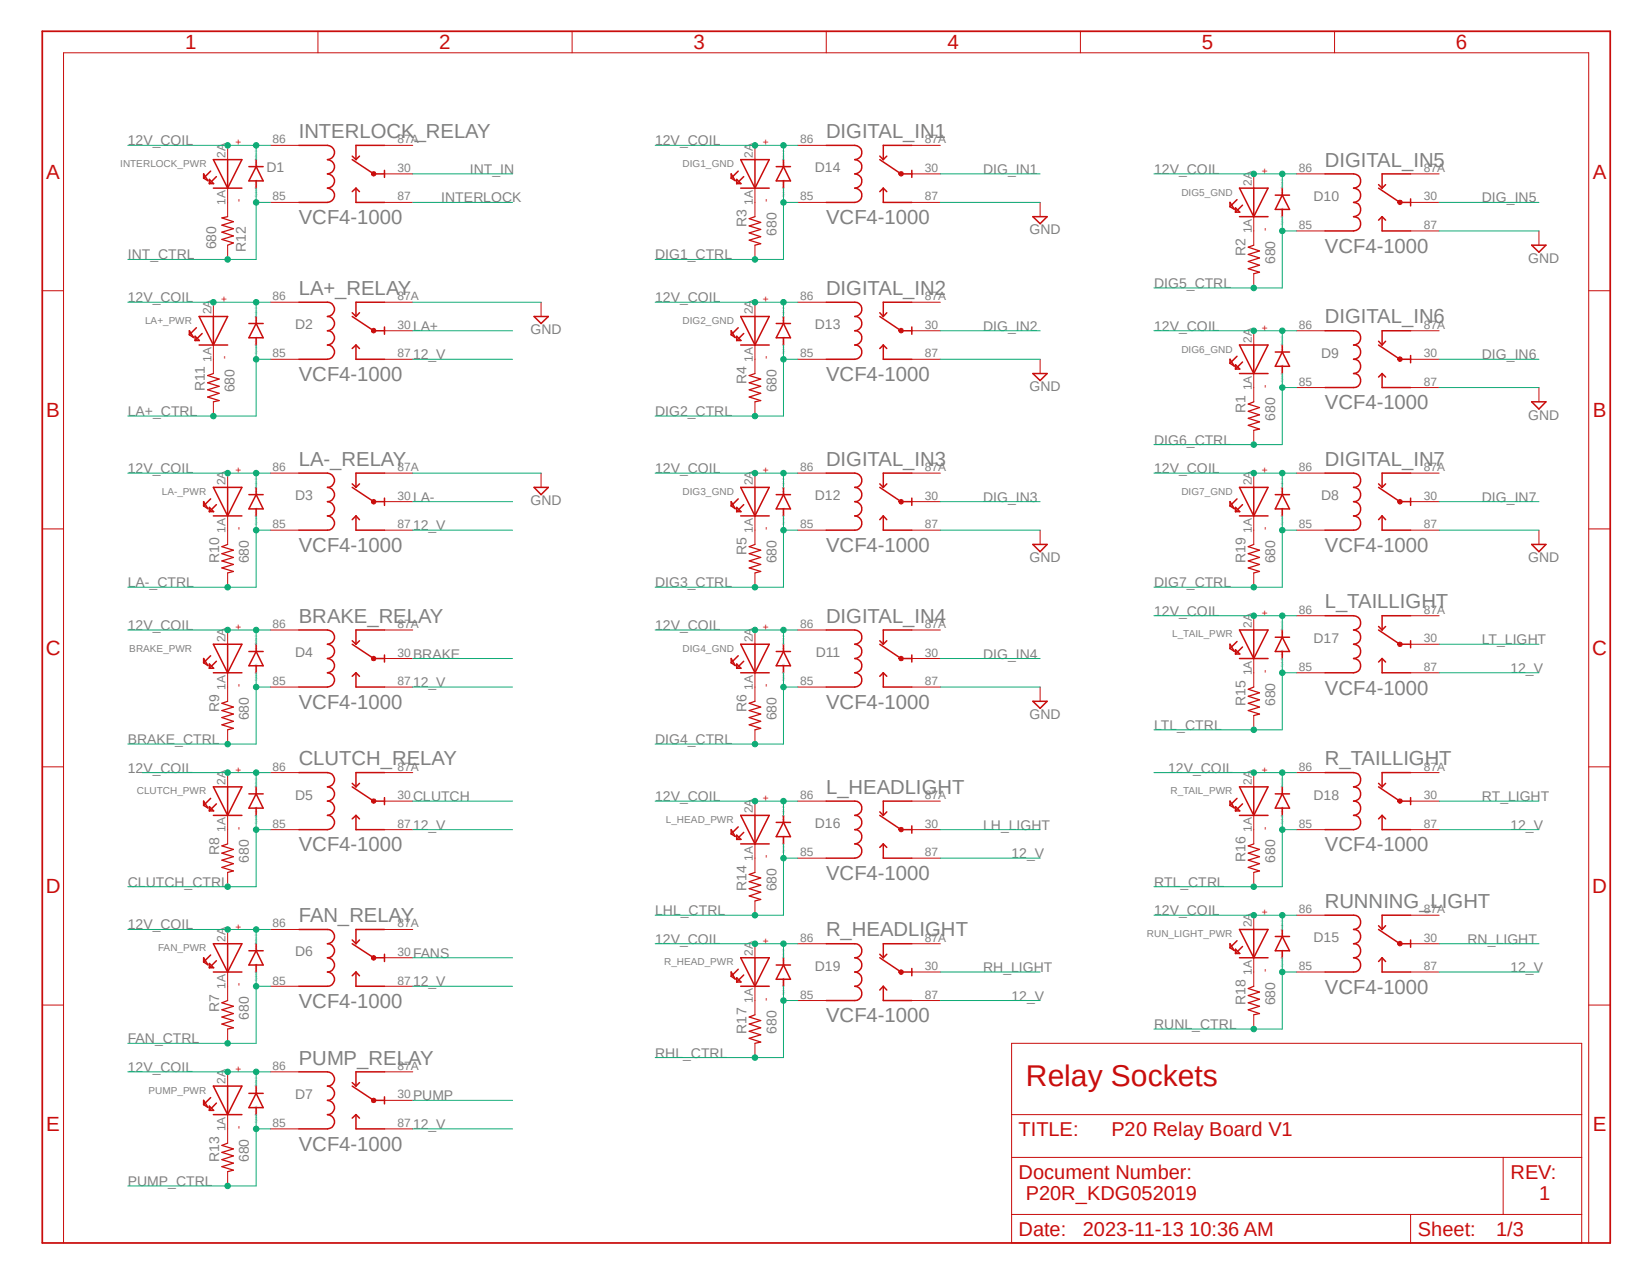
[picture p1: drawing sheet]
<svg xmlns="http://www.w3.org/2000/svg" width="279mm" height="216mm" viewBox="0 0 279 216" stroke-linecap="round" stroke-linejoin="round" font-family="sans-serif">
<defs><g id="words">
<text font-size="5.1" fill="#c90d0c" x="173.6" y="183.8">Relay Sockets</text>
<g font-size="3.5" fill="#c90d0c">
<text x="31.3" y="8.3">1</text>
<text x="74.3" y="8.3">2</text>
<text x="117.3" y="8.3">3</text>
<text x="160.4" y="8.3">4</text>
<text x="203.4" y="8.3">5</text>
<text x="246.4" y="8.3">6</text>
<text x="7.8" y="30.3">A</text>
<text x="269.5" y="30.3">A</text>
<text x="7.8" y="70.6">B</text>
<text x="269.5" y="70.6">B</text>
<text x="7.7" y="110.8">C</text>
<text x="269.5" y="110.8">C</text>
<text x="7.7" y="151.1">D</text>
<text x="269.5" y="151.1">D</text>
<text x="7.8" y="191.4">E</text>
<text x="269.5" y="191.4">E</text>
</g>
<g font-size="3.4" fill="#808080">
<text x="50.5" y="23.4">INTERLOCK_RELAY</text>
<text x="139.8" y="23.4">DIGITAL_IN1</text>
<text x="224.2" y="28.2">DIGITAL_IN5</text>
<text x="50.5" y="37.9">VCF4-1000</text>
<text x="139.8" y="37.9">VCF4-1000</text>
<text x="224.2" y="42.8">VCF4-1000</text>
<text x="50.5" y="49.9">LA+_RELAY</text>
<text x="139.8" y="49.9">DIGITAL_IN2</text>
<text x="224.2" y="54.7">DIGITAL_IN6</text>
<text x="50.5" y="64.4">VCF4-1000</text>
<text x="139.8" y="64.4">VCF4-1000</text>
<text x="224.2" y="69.3">VCF4-1000</text>
<text x="50.5" y="78.8">LA-_RELAY</text>
<text x="139.8" y="78.8">DIGITAL_IN3</text>
<text x="224.2" y="78.8">DIGITAL_IN7</text>
<text x="50.5" y="93.4">VCF4-1000</text>
<text x="139.8" y="93.4">VCF4-1000</text>
<text x="224.2" y="93.4">VCF4-1000</text>
<text x="50.5" y="105.4">BRAKE_RELAY</text>
<text x="139.8" y="105.4">DIGITAL_IN4</text>
<text x="224.2" y="103">L_TAILLIGHT</text>
<text x="50.5" y="119.9">VCF4-1000</text>
<text x="139.8" y="119.9">VCF4-1000</text>
<text x="224.2" y="117.5">VCF4-1000</text>
<text x="50.5" y="129.5">CLUTCH_RELAY</text>
<text x="224.2" y="129.5">R_TAILLIGHT</text>
<text x="139.8" y="134.3">L_HEADLIGHT</text>
<text x="50.5" y="144">VCF4-1000</text>
<text x="139.8" y="148.8">VCF4-1000</text>
<text x="224.2" y="144">VCF4-1000</text>
<text x="50.5" y="156">FAN_RELAY</text>
<text x="224.2" y="153.6">RUNNING_LIGHT</text>
<text x="139.8" y="158.4">R_HEADLIGHT</text>
<text x="50.5" y="170.6">VCF4-1000</text>
<text x="139.8" y="173">VCF4-1000</text>
<text x="224.2" y="168.1">VCF4-1000</text>
<text x="50.5" y="180.1">PUMP_RELAY</text>
<text x="50.5" y="194.7">VCF4-1000</text>
</g>
<g font-size="3.4" fill="#c90d0c">
<text x="172.4" y="192.2">TITLE:</text>
<text x="188.1" y="192.2">P20 Relay Board V1</text>
<text x="172.4" y="199.5">Document Number:</text>
<text x="173.6" y="203.1">P20R_KDG052019</text>
<text x="255.6" y="199.5">REV:</text>
<text x="260.4" y="203.1">1</text>
<text x="172.4" y="209.1">Date:</text>
<text x="183.3" y="209.1">2023-11-13 10:36 AM</text>
<text x="239.9" y="209.1">Sheet:</text>
<text x="253.2" y="209.1">1/3</text>
</g>
<g font-size="2.4" fill="#808080">
<text x="21.6" y="24.6">12V_COIL</text>
<text x="45.1" y="29.2">D1</text>
<text x="79.5" y="29.4">INT_IN</text>
<text x="110.9" y="24.6">12V_COIL</text>
<text x="137.9" y="29.2">D14</text>
<text x="166.4" y="29.4">DIG_IN1</text>
<text x="195.3" y="29.4">12V_COIL</text>
<text x="74.7" y="34.2">INTERLOCK</text>
<text x="222.3" y="34">D10</text>
<text x="250.8" y="34.2">DIG_IN5</text>
<text x="126.3" y="38.5" transform="rotate(-90 126.3 38.5)">R3</text>
<text x="131.4" y="39.9" transform="rotate(-90 131.4 39.9)">680</text>
<text x="174.2" y="39.7">GND</text>
<text x="21.6" y="43.9">INT_CTRL</text>
<text x="36.6" y="42.2" transform="rotate(-90 36.6 42.2)">680</text>
<text x="41.6" y="42.7" transform="rotate(-90 41.6 42.7)">R12</text>
<text x="110.9" y="43.9">DIG1_CTRL</text>
<text x="210.8" y="43.3" transform="rotate(-90 210.8 43.3)">R2</text>
<text x="215.8" y="44.7" transform="rotate(-90 215.8 44.7)">680</text>
<text x="258.6" y="44.5">GND</text>
<text x="21.6" y="51.1">12V_COIL</text>
<text x="110.9" y="51.1">12V_COIL</text>
<text x="195.3" y="48.7">DIG5_CTRL</text>
<text x="50" y="55.7">D2</text>
<text x="69.9" y="56">LA+</text>
<text x="89.8" y="56.6">GND</text>
<text x="137.9" y="55.7">D13</text>
<text x="166.4" y="56">DIG_IN2</text>
<text x="195.3" y="56">12V_COIL</text>
<text x="69.9" y="60.8">12_V</text>
<text x="126.3" y="65" transform="rotate(-90 126.3 65)">R4</text>
<text x="223.6" y="60.5">D9</text>
<text x="250.8" y="60.8">DIG_IN6</text>
<text x="21.6" y="70.4">LA+_CTRL</text>
<text x="34.7" y="66.2" transform="rotate(-90 34.7 66.2)">R11</text>
<text x="39.7" y="66.4" transform="rotate(-90 39.7 66.4)">680</text>
<text x="110.9" y="70.4">DIG2_CTRL</text>
<text x="131.4" y="66.4" transform="rotate(-90 131.4 66.4)">680</text>
<text x="174.2" y="66.2">GND</text>
<text x="210.8" y="69.9" transform="rotate(-90 210.8 69.9)">R1</text>
<text x="215.8" y="71.2" transform="rotate(-90 215.8 71.2)">680</text>
<text x="258.6" y="71">GND</text>
<text x="195.3" y="75.2">DIG6_CTRL</text>
<text x="21.6" y="80.1">12V_COIL</text>
<text x="110.9" y="80.1">12V_COIL</text>
<text x="195.3" y="80.1">12V_COIL</text>
<text x="50" y="84.6">D3</text>
<text x="69.9" y="89.7">12_V</text>
<text x="69.9" y="84.9">LA-</text>
<text x="89.8" y="85.5">GND</text>
<text x="137.9" y="84.6">D12</text>
<text x="166.4" y="84.9">DIG_IN3</text>
<text x="223.6" y="84.6">D8</text>
<text x="250.8" y="84.9">DIG_IN7</text>
<text x="37.1" y="95.3" transform="rotate(-90 37.1 95.3)">R10</text>
<text x="42.1" y="95.3" transform="rotate(-90 42.1 95.3)">680</text>
<text x="126.3" y="94" transform="rotate(-90 126.3 94)">R5</text>
<text x="131.4" y="95.3" transform="rotate(-90 131.4 95.3)">680</text>
<text x="174.2" y="95.1">GND</text>
<text x="210.8" y="95.3" transform="rotate(-90 210.8 95.3)">R19</text>
<text x="215.8" y="95.3" transform="rotate(-90 215.8 95.3)">680</text>
<text x="258.6" y="95.1">GND</text>
<text x="21.6" y="99.4">LA-_CTRL</text>
<text x="110.9" y="99.4">DIG3_CTRL</text>
<text x="195.3" y="99.4">DIG7_CTRL</text>
<text x="21.6" y="106.6">12V_COIL</text>
<text x="110.9" y="106.6">12V_COIL</text>
<text x="195.3" y="104.2">12V_COIL</text>
<text x="50" y="111.2">D4</text>
<text x="69.9" y="111.4">BRAKE</text>
<text x="138" y="111.2">D11</text>
<text x="166.4" y="111.4">DIG_IN4</text>
<text x="222.3" y="108.8">D17</text>
<text x="250.8" y="109">LT_LIGHT</text>
<text x="255.6" y="113.8">12_V</text>
<text x="69.9" y="116.2">12_V</text>
<text x="210.8" y="119.4" transform="rotate(-90 210.8 119.4)">R15</text>
<text x="215.8" y="119.5" transform="rotate(-90 215.8 119.5)">680</text>
<text x="21.6" y="125.9">BRAKE_CTRL</text>
<text x="37.1" y="120.5" transform="rotate(-90 37.1 120.5)">R9</text>
<text x="42.1" y="121.9" transform="rotate(-90 42.1 121.9)">680</text>
<text x="110.9" y="125.9">DIG4_CTRL</text>
<text x="126.3" y="120.5" transform="rotate(-90 126.3 120.5)">R6</text>
<text x="131.4" y="121.9" transform="rotate(-90 131.4 121.9)">680</text>
<text x="174.2" y="121.7">GND</text>
<text x="195.3" y="123.5">LTL_CTRL</text>
<text x="21.6" y="130.7">12V_COIL</text>
<text x="197.7" y="130.7">12V_COIL</text>
<text x="50" y="135.3">D5</text>
<text x="69.9" y="135.6">CLUTCH</text>
<text x="110.9" y="135.6">12V_COIL</text>
<text x="222.3" y="135.3">D18</text>
<text x="250.8" y="135.6">RT_LIGHT</text>
<text x="69.9" y="140.4">12_V</text>
<text x="137.9" y="140.1">D16</text>
<text x="166.4" y="140.4">LH_LIGHT</text>
<text x="255.6" y="140.4">12_V</text>
<text x="37.1" y="144.6" transform="rotate(-90 37.1 144.6)">R8</text>
<text x="42.1" y="146" transform="rotate(-90 42.1 146)">680</text>
<text x="171.2" y="145.2">12_V</text>
<text x="210.8" y="145.9" transform="rotate(-90 210.8 145.9)">R16</text>
<text x="215.8" y="146" transform="rotate(-90 215.8 146)">680</text>
<text x="21.6" y="150">CLUTCH_CTRL</text>
<text x="110.9" y="154.9">LHL_CTRL</text>
<text x="126.3" y="150.8" transform="rotate(-90 126.3 150.8)">R14</text>
<text x="131.4" y="150.8" transform="rotate(-90 131.4 150.8)">680</text>
<text x="195.3" y="154.9">12V_COIL</text>
<text x="195.3" y="150">RTL_CTRL</text>
<text x="21.6" y="157.3">12V_COIL</text>
<text x="50" y="161.8">D6</text>
<text x="110.9" y="159.7">12V_COIL</text>
<text x="222.3" y="159.4">D15</text>
<text x="248.4" y="159.7">RN_LIGHT</text>
<text x="69.9" y="166.9">12_V</text>
<text x="69.9" y="162.1">FANS</text>
<text x="137.9" y="164.2">D19</text>
<text x="166.4" y="164.5">RH_LIGHT</text>
<text x="255.6" y="164.5">12_V</text>
<text x="37.1" y="171.2" transform="rotate(-90 37.1 171.2)">R7</text>
<text x="42.1" y="172.5" transform="rotate(-90 42.1 172.5)">680</text>
<text x="171.2" y="169.3">12_V</text>
<text x="210.8" y="170.1" transform="rotate(-90 210.8 170.1)">R18</text>
<text x="215.8" y="170.1" transform="rotate(-90 215.8 170.1)">680</text>
<text x="21.6" y="176.5">FAN_CTRL</text>
<text x="110.9" y="178.9">RHL_CTRL</text>
<text x="126.3" y="174.9" transform="rotate(-90 126.3 174.9)">R17</text>
<text x="131.4" y="174.9" transform="rotate(-90 131.4 174.9)">680</text>
<text x="195.3" y="174.1">RUNL_CTRL</text>
<text x="21.6" y="181.4">12V_COIL</text>
<text x="50" y="185.9">D7</text>
<text x="69.9" y="191">12_V</text>
<text x="69.9" y="186.2">PUMP</text>
<text x="37.1" y="196.6" transform="rotate(-90 37.1 196.6)">R13</text>
<text x="42.1" y="196.6" transform="rotate(-90 42.1 196.6)">680</text>
<text x="21.6" y="200.7">PUMP_CTRL</text>
</g>
<g font-size="2" fill="#808080">
<text x="38.2" y="26.7" transform="rotate(-90 38.2 26.7)">2A</text>
<text x="46.1" y="24.3">86</text>
<text x="67.3" y="24.3">87A</text>
<text x="67.3" y="29.1">30</text>
<text x="127.4" y="26.7" transform="rotate(-90 127.4 26.7)">2A</text>
<text x="135.4" y="24.3">86</text>
<text x="156.5" y="24.3">87A</text>
<text x="156.5" y="29.1">30</text>
<text x="219.8" y="29.1">86</text>
<text x="241" y="29.1">87A</text>
<text x="38.2" y="34.7" transform="rotate(-90 38.2 34.7)">1A</text>
<text x="46.1" y="33.9">85</text>
<text x="67.3" y="33.9">87</text>
<text x="127.4" y="34.7" transform="rotate(-90 127.4 34.7)">1A</text>
<text x="135.4" y="33.9">85</text>
<text x="156.5" y="33.9">87</text>
<text x="211.8" y="31.5" transform="rotate(-90 211.8 31.5)">2A</text>
<text x="241" y="33.9">30</text>
<text x="211.8" y="39.5" transform="rotate(-90 211.8 39.5)">1A</text>
<text x="219.8" y="38.7">85</text>
<text x="241" y="38.7">87</text>
<text x="35.8" y="53.2" transform="rotate(-90 35.8 53.2)">2A</text>
<text x="46.1" y="50.8">86</text>
<text x="67.3" y="50.8">87A</text>
<text x="127.4" y="53.2" transform="rotate(-90 127.4 53.2)">2A</text>
<text x="135.4" y="50.8">86</text>
<text x="156.5" y="50.8">87A</text>
<text x="67.3" y="55.6">30</text>
<text x="156.5" y="55.6">30</text>
<text x="211.8" y="58" transform="rotate(-90 211.8 58)">2A</text>
<text x="219.8" y="55.6">86</text>
<text x="241" y="55.6">87A</text>
<text x="35.8" y="61.2" transform="rotate(-90 35.8 61.2)">1A</text>
<text x="46.1" y="60.5">85</text>
<text x="67.3" y="60.5">87</text>
<text x="127.4" y="61.2" transform="rotate(-90 127.4 61.2)">1A</text>
<text x="135.4" y="60.5">85</text>
<text x="156.5" y="60.5">87</text>
<text x="219.8" y="65.3">85</text>
<text x="241" y="60.5">30</text>
<text x="241" y="65.3">87</text>
<text x="211.8" y="66" transform="rotate(-90 211.8 66)">1A</text>
<text x="38.2" y="82.1" transform="rotate(-90 38.2 82.1)">2A</text>
<text x="46.1" y="79.7">86</text>
<text x="67.3" y="79.7">87A</text>
<text x="127.4" y="82.1" transform="rotate(-90 127.4 82.1)">2A</text>
<text x="135.4" y="79.7">86</text>
<text x="156.5" y="79.7">87A</text>
<text x="211.8" y="82.1" transform="rotate(-90 211.8 82.1)">2A</text>
<text x="219.8" y="79.7">86</text>
<text x="241" y="79.7">87A</text>
<text x="46.1" y="89.4">85</text>
<text x="67.3" y="84.5">30</text>
<text x="67.3" y="89.4">87</text>
<text x="135.4" y="89.4">85</text>
<text x="156.5" y="84.5">30</text>
<text x="156.5" y="89.4">87</text>
<text x="219.8" y="89.4">85</text>
<text x="241" y="84.5">30</text>
<text x="241" y="89.4">87</text>
<text x="38.2" y="90.1" transform="rotate(-90 38.2 90.1)">1A</text>
<text x="127.4" y="90.1" transform="rotate(-90 127.4 90.1)">1A</text>
<text x="211.8" y="90.1" transform="rotate(-90 211.8 90.1)">1A</text>
<text x="46.1" y="106.3">86</text>
<text x="67.3" y="106.3">87A</text>
<text x="135.4" y="106.3">86</text>
<text x="156.5" y="106.3">87A</text>
<text x="211.8" y="106.3" transform="rotate(-90 211.8 106.3)">2A</text>
<text x="219.8" y="103.8">86</text>
<text x="241" y="103.8">87A</text>
<text x="38.2" y="108.7" transform="rotate(-90 38.2 108.7)">2A</text>
<text x="67.3" y="111.1">30</text>
<text x="127.4" y="108.7" transform="rotate(-90 127.4 108.7)">2A</text>
<text x="156.5" y="111.1">30</text>
<text x="219.8" y="113.5">85</text>
<text x="241" y="108.7">30</text>
<text x="241" y="113.5">87</text>
<text x="38.2" y="116.7" transform="rotate(-90 38.2 116.7)">1A</text>
<text x="46.1" y="115.9">85</text>
<text x="67.3" y="115.9">87</text>
<text x="127.4" y="116.7" transform="rotate(-90 127.4 116.7)">1A</text>
<text x="135.4" y="115.9">85</text>
<text x="156.5" y="115.9">87</text>
<text x="211.8" y="114.3" transform="rotate(-90 211.8 114.3)">1A</text>
<text x="46.1" y="130.4">86</text>
<text x="67.3" y="130.4">87A</text>
<text x="219.8" y="130.4">86</text>
<text x="241" y="130.4">87A</text>
<text x="38.2" y="132.8" transform="rotate(-90 38.2 132.8)">2A</text>
<text x="67.3" y="135.2">30</text>
<text x="127.4" y="137.6" transform="rotate(-90 127.4 137.6)">2A</text>
<text x="135.4" y="135.2">86</text>
<text x="156.5" y="135.2">87A</text>
<text x="211.8" y="132.8" transform="rotate(-90 211.8 132.8)">2A</text>
<text x="241" y="135.2">30</text>
<text x="38.2" y="140.8" transform="rotate(-90 38.2 140.8)">1A</text>
<text x="46.1" y="140">85</text>
<text x="67.3" y="140">87</text>
<text x="156.5" y="140">30</text>
<text x="211.8" y="140.8" transform="rotate(-90 211.8 140.8)">1A</text>
<text x="219.8" y="140">85</text>
<text x="241" y="140">87</text>
<text x="127.4" y="145.6" transform="rotate(-90 127.4 145.6)">1A</text>
<text x="135.4" y="144.9">85</text>
<text x="156.5" y="144.9">87</text>
<text x="219.8" y="154.5">86</text>
<text x="241" y="154.5">87A</text>
<text x="38.2" y="159.3" transform="rotate(-90 38.2 159.3)">2A</text>
<text x="46.1" y="156.9">86</text>
<text x="67.3" y="156.9">87A</text>
<text x="67.3" y="161.8">30</text>
<text x="127.4" y="161.8" transform="rotate(-90 127.4 161.8)">2A</text>
<text x="135.4" y="159.3">86</text>
<text x="156.5" y="159.3">87A</text>
<text x="211.8" y="156.9" transform="rotate(-90 211.8 156.9)">2A</text>
<text x="241" y="159.3">30</text>
<text x="38.2" y="167.3" transform="rotate(-90 38.2 167.3)">1A</text>
<text x="46.1" y="166.6">85</text>
<text x="67.3" y="166.6">87</text>
<text x="156.5" y="164.2">30</text>
<text x="211.8" y="164.9" transform="rotate(-90 211.8 164.9)">1A</text>
<text x="219.8" y="164.2">85</text>
<text x="241" y="164.2">87</text>
<text x="127.4" y="169.7" transform="rotate(-90 127.4 169.7)">1A</text>
<text x="135.4" y="169">85</text>
<text x="156.5" y="169">87</text>
<text x="38.2" y="183.4" transform="rotate(-90 38.2 183.4)">2A</text>
<text x="46.1" y="181">86</text>
<text x="67.3" y="181">87A</text>
<text x="67.3" y="185.8">30</text>
<text x="38.2" y="191.4" transform="rotate(-90 38.2 191.4)">1A</text>
<text x="46.1" y="190.7">85</text>
<text x="67.3" y="190.7">87</text>
</g>
<g font-size="1.7" fill="#808080">
<text x="20.4" y="28.3">INTERLOCK_PWR</text>
<text x="115.5" y="28.3">DIG1_GND</text>
<text x="199.9" y="33.1">DIG5_GND</text>
<text x="24.6" y="54.8">LA+_PWR</text>
<text x="115.5" y="54.8">DIG2_GND</text>
<text x="199.9" y="59.6">DIG6_GND</text>
<text x="27.4" y="83.7">LA-_PWR</text>
<text x="115.5" y="83.7">DIG3_GND</text>
<text x="199.9" y="83.7">DIG7_GND</text>
<text x="198.4" y="107.9">L_TAIL_PWR</text>
<text x="21.9" y="110.3">BRAKE_PWR</text>
<text x="115.5" y="110.3">DIG4_GND</text>
<text x="23.2" y="134.4">CLUTCH_PWR</text>
<text x="198.1" y="134.4">R_TAIL_PWR</text>
<text x="112.7" y="139.2">L_HEAD_PWR</text>
<text x="26.8" y="160.9">FAN_PWR</text>
<text x="194.1" y="158.5">RUN_LIGHT_PWR</text>
<text x="112.4" y="163.4">R_HEAD_PWR</text>
<text x="25.1" y="185">PUMP_PWR</text>
</g>
<g font-size="1.7" fill="#c90d0c">
<text x="40.9" y="24.6" transform="rotate(-90 40.9 24.6)">+</text>
<text x="130.2" y="24.6" transform="rotate(-90 130.2 24.6)">+</text>
<text x="214.6" y="29.4" transform="rotate(-90 214.6 29.4)">+</text>
<text x="40.9" y="34.2" transform="rotate(-90 40.9 34.2)">-</text>
<text x="130.2" y="34.2" transform="rotate(-90 130.2 34.2)">-</text>
<text x="214.6" y="39.1" transform="rotate(-90 214.6 39.1)">-</text>
<text x="38.5" y="51.1" transform="rotate(-90 38.5 51.1)">+</text>
<text x="130.2" y="51.1" transform="rotate(-90 130.2 51.1)">+</text>
<text x="214.6" y="56" transform="rotate(-90 214.6 56)">+</text>
<text x="38.5" y="60.8" transform="rotate(-90 38.5 60.8)">-</text>
<text x="130.2" y="60.8" transform="rotate(-90 130.2 60.8)">-</text>
<text x="214.6" y="65.6" transform="rotate(-90 214.6 65.6)">-</text>
<text x="40.9" y="80.1" transform="rotate(-90 40.9 80.1)">+</text>
<text x="130.2" y="80.1" transform="rotate(-90 130.2 80.1)">+</text>
<text x="214.6" y="80.1" transform="rotate(-90 214.6 80.1)">+</text>
<text x="40.9" y="89.7" transform="rotate(-90 40.9 89.7)">-</text>
<text x="130.2" y="89.7" transform="rotate(-90 130.2 89.7)">-</text>
<text x="214.6" y="89.7" transform="rotate(-90 214.6 89.7)">-</text>
<text x="40.9" y="106.6" transform="rotate(-90 40.9 106.6)">+</text>
<text x="130.2" y="106.6" transform="rotate(-90 130.2 106.6)">+</text>
<text x="214.6" y="104.2" transform="rotate(-90 214.6 104.2)">+</text>
<text x="214.6" y="113.8" transform="rotate(-90 214.6 113.8)">-</text>
<text x="40.9" y="116.2" transform="rotate(-90 40.9 116.2)">-</text>
<text x="130.2" y="116.2" transform="rotate(-90 130.2 116.2)">-</text>
<text x="40.9" y="130.7" transform="rotate(-90 40.9 130.7)">+</text>
<text x="214.6" y="130.7" transform="rotate(-90 214.6 130.7)">+</text>
<text x="130.2" y="135.5" transform="rotate(-90 130.2 135.5)">+</text>
<text x="40.9" y="140.4" transform="rotate(-90 40.9 140.4)">-</text>
<text x="214.6" y="140.4" transform="rotate(-90 214.6 140.4)">-</text>
<text x="130.2" y="145.2" transform="rotate(-90 130.2 145.2)">-</text>
<text x="214.6" y="154.9" transform="rotate(-90 214.6 154.9)">+</text>
<text x="40.9" y="157.3" transform="rotate(-90 40.9 157.3)">+</text>
<text x="130.2" y="159.7" transform="rotate(-90 130.2 159.7)">+</text>
<text x="40.9" y="166.9" transform="rotate(-90 40.9 166.9)">-</text>
<text x="214.6" y="164.5" transform="rotate(-90 214.6 164.5)">-</text>
<text x="130.2" y="169.3" transform="rotate(-90 130.2 169.3)">-</text>
<text x="40.9" y="181.4" transform="rotate(-90 40.9 181.4)">+</text>
<text x="40.9" y="191" transform="rotate(-90 40.9 191)">-</text>
</g>
<g font-size=".5" fill="#808080">
<text x="43.5" y="28.5" transform="rotate(-90 43.5 28.5)">SpiceOrder 2</text>
<text x="132.7" y="28.5" transform="rotate(-90 132.7 28.5)">SpiceOrder 2</text>
<text x="43.5" y="33.3" transform="rotate(-90 43.5 33.3)">SpiceOrder 1</text>
<text x="132.7" y="33.3" transform="rotate(-90 132.7 33.3)">SpiceOrder 1</text>
<text x="217.2" y="33.3" transform="rotate(-90 217.2 33.3)">SpiceOrder 2</text>
<text x="217.2" y="38.1" transform="rotate(-90 217.2 38.1)">SpiceOrder 1</text>
<text x="43.5" y="59.9" transform="rotate(-90 43.5 59.9)">SpiceOrder 1</text>
<text x="43.5" y="55" transform="rotate(-90 43.5 55)">SpiceOrder 2</text>
<text x="132.7" y="59.9" transform="rotate(-90 132.7 59.9)">SpiceOrder 1</text>
<text x="132.7" y="55" transform="rotate(-90 132.7 55)">SpiceOrder 2</text>
<text x="217.2" y="59.9" transform="rotate(-90 217.2 59.9)">SpiceOrder 2</text>
<text x="217.2" y="64.7" transform="rotate(-90 217.2 64.7)">SpiceOrder 1</text>
<text x="43.5" y="83.9" transform="rotate(-90 43.5 83.9)">SpiceOrder 2</text>
<text x="132.7" y="83.9" transform="rotate(-90 132.7 83.9)">SpiceOrder 2</text>
<text x="217.2" y="83.9" transform="rotate(-90 217.2 83.9)">SpiceOrder 2</text>
<text x="43.5" y="88.8" transform="rotate(-90 43.5 88.8)">SpiceOrder 1</text>
<text x="132.7" y="88.8" transform="rotate(-90 132.7 88.8)">SpiceOrder 1</text>
<text x="217.2" y="88.8" transform="rotate(-90 217.2 88.8)">SpiceOrder 1</text>
<text x="43.5" y="110.5" transform="rotate(-90 43.5 110.5)">SpiceOrder 2</text>
<text x="132.7" y="110.5" transform="rotate(-90 132.7 110.5)">SpiceOrder 2</text>
<text x="217.2" y="112.9" transform="rotate(-90 217.2 112.9)">SpiceOrder 1</text>
<text x="217.2" y="108.1" transform="rotate(-90 217.2 108.1)">SpiceOrder 2</text>
<text x="43.5" y="115.3" transform="rotate(-90 43.5 115.3)">SpiceOrder 1</text>
<text x="132.7" y="115.3" transform="rotate(-90 132.7 115.3)">SpiceOrder 1</text>
<text x="43.5" y="134.6" transform="rotate(-90 43.5 134.6)">SpiceOrder 2</text>
<text x="217.2" y="134.6" transform="rotate(-90 217.2 134.6)">SpiceOrder 2</text>
<text x="43.5" y="139.4" transform="rotate(-90 43.5 139.4)">SpiceOrder 1</text>
<text x="132.7" y="139.4" transform="rotate(-90 132.7 139.4)">SpiceOrder 2</text>
<text x="217.2" y="139.4" transform="rotate(-90 217.2 139.4)">SpiceOrder 1</text>
<text x="132.7" y="144.3" transform="rotate(-90 132.7 144.3)">SpiceOrder 1</text>
<text x="43.5" y="161.2" transform="rotate(-90 43.5 161.2)">SpiceOrder 2</text>
<text x="217.2" y="158.7" transform="rotate(-90 217.2 158.7)">SpiceOrder 2</text>
<text x="43.5" y="166" transform="rotate(-90 43.5 166)">SpiceOrder 1</text>
<text x="132.7" y="163.6" transform="rotate(-90 132.7 163.6)">SpiceOrder 2</text>
<text x="217.2" y="163.6" transform="rotate(-90 217.2 163.6)">SpiceOrder 1</text>
<text x="132.7" y="168.3" transform="rotate(-90 132.7 168.3)">SpiceOrder 1</text>
<text x="43.5" y="185.2" transform="rotate(-90 43.5 185.2)">SpiceOrder 2</text>
<text x="43.5" y="190.1" transform="rotate(-90 43.5 190.1)">SpiceOrder 1</text>
</g>
</g></defs>
<path d="M6.6 5l266.2 205.9M272.8 5l-266.2 205.9" fill="none" stroke="#fff" stroke-width=".17"/>
<path d="M7.2 5.3h265.3v205h-265.3z" fill="none" stroke="#c90d0c" stroke-width=".3"/>
<g fill="none" stroke="#c90d0c" stroke-width=".17">
<path d="M53.8 5.3v3.6M96.8 5.3v3.6M139.8 5.3v3.6M182.8 5.3v3.6M225.8 5.3v3.6M7.2 49.2h3.6M268.9 49.2h3.6M7.2 89.5h3.6M268.9 89.5h3.6M7.2 129.8h3.6M268.9 129.8h3.6M7.2 170.1h3.6"/>
<path d="M171.2 176.5h96.5v33.8h-96.5zM268.9 170.1h3.6M171.2 195.8h96.5M171.2 188.6h96.5M254.4 195.8v9.7M10.8 210.3v-201.4h258.1v201.4M171.2 205.5h96.5M238.7 205.5v4.8"/>
</g>
<path d="M55.4 24.6a1.21 1.21 0 0 1 1.2 1.2 1.21 1.21 0 0 1-1.2 1.2 1.21 1.21 0 0 1 1.2 1.2 1.21 1.21 0 0 1-1.2 1.2 1.21 1.21 0 0 1 1.2 1.2 1.21 1.21 0 0 1-1.2 1.2 1.21 1.21 0 0 1 1.2 1.2 1.21 1.21 0 0 1-1.2 1.2M59.6 26.4l.6 .6M60.2 31.8v2.4h4.9M60.2 31.8l-.6 .6M60.2 31.8l.6 .6M60.8 26.4l-.6 .6M63.2 29.4h1.9M65.1 24.6h-4.9v2.4M65.1 28.8v1.2" fill="none" stroke="#c90d0c" stroke-width=".25"/>
<path d="M62.9 29.1l.3-.1 .3 .1 .1 .3-.1 .3-.3 .1-.3-.1v-.3h.2l.1-.1 .2 .1-.2 .1-.3-.1z" fill-rule="evenodd" fill="#c90d0c"/>
<path d="M45.8 24.6h4.8M45.8 34.2h4.8M62.9 29.1l.3-.1 .3 .1 .1 .3-.1 .3-.3 .1-.3-.1v-.3h.2l.1-.1 .2 .1-.2 .1-.3-.1zM65.1 24.6h4.7M65.1 34.2h4.7M65.1 29.4h4.7" fill="none" stroke="#c90d0c" stroke-width=".17"/>
<path d="M50.6 24.6h4.8M50.6 34.2h4.8M59.6 27l3.6 2.4M55.4 51.1a1.21 1.21 0 0 1 1.2 1.2 1.21 1.21 0 0 1-1.2 1.3 1.21 1.21 0 0 1 1.2 1.2 1.21 1.21 0 0 1-1.2 1.2 1.21 1.21 0 0 1 1.2 1.2 1.21 1.21 0 0 1-1.2 1.2 1.21 1.21 0 0 1 1.2 1.2 1.21 1.21 0 0 1-1.2 1.2M59.6 52.9l.6 .7M60.2 58.4v2.4h4.9M60.2 58.4l-.6 .6M60.2 58.4l.6 .6M60.8 52.9l-.6 .7M63.2 56h1.9M65.1 51.1h-4.9v2.5M65.1 55.3v1.3" fill="none" stroke="#c90d0c" stroke-width=".25"/>
<path d="M62.9 55.7l.3-.2 .3 .2 .1 .3-.1 .2-.3 .1-.3-.1v-.2h.2l.1-.2 .2 .2-.2 .1-.3-.1z" fill-rule="evenodd" fill="#c90d0c"/>
<path d="M45.8 51.1h4.8M62.9 55.7l.3-.2 .3 .2 .1 .3-.1 .2-.3 .1-.3-.1v-.2h.2l.1-.2 .2 .2-.2 .1-.3-.1zM65.1 51.1h4.7M65.1 56h4.7M45.8 60.8h4.8M65.1 60.8h4.7" fill="none" stroke="#c90d0c" stroke-width=".17"/>
<path d="M50.6 51.1h4.8M59.6 53.6l3.6 2.4M50.6 60.8h4.8M55.4 80.1a1.21 1.21 0 0 1 1.2 1.2 1.21 1.21 0 0 1-1.2 1.2 1.21 1.21 0 0 1 1.2 1.2 1.21 1.21 0 0 1-1.2 1.2 1.21 1.21 0 0 1 1.2 1.2 1.21 1.21 0 0 1-1.2 1.2 1.21 1.21 0 0 1 1.2 1.2 1.21 1.21 0 0 1-1.2 1.2M59.6 81.9l.6 .6M60.2 87.3v2.4h4.9M60.2 87.3l-.6 .6M60.2 87.3l.6 .6M60.8 81.9l-.6 .6M63.2 84.9h1.9M65.1 80.1h-4.9v2.4M65.1 84.3v1.2" fill="none" stroke="#c90d0c" stroke-width=".25"/>
<path d="M62.9 84.6l.3-.1 .3 .1 .1 .3-.1 .3-.3 .1-.3-.1v-.3l.3-.1 .2 .1-.2 .1-.1-.1h-.2z" fill-rule="evenodd" fill="#c90d0c"/>
<path d="M45.8 80.1h4.8M45.8 89.7h4.8M62.9 84.6l.3-.1 .3 .1 .1 .3-.1 .3-.3 .1-.3-.1v-.3l.3-.1 .2 .1-.2 .1-.1-.1h-.2zM65.1 80.1h4.7M65.1 89.7h4.7M65.1 84.9h4.7" fill="none" stroke="#c90d0c" stroke-width=".17"/>
<path d="M50.6 80.1h4.8M50.6 89.7h4.8M59.6 82.5l3.6 2.4M55.4 106.6a1.21 1.21 0 0 1 1.2 1.2 1.21 1.21 0 0 1-1.2 1.2 1.21 1.21 0 0 1 1.2 1.2 1.21 1.21 0 0 1-1.2 1.2 1.21 1.21 0 0 1 1.2 1.2 1.21 1.21 0 0 1-1.2 1.2 1.21 1.21 0 0 1 1.2 1.2 1.21 1.21 0 0 1-1.2 1.2M59.6 108.4l.6 .6M60.2 113.8v2.4h4.9M60.2 113.8l-.6 .6M60.2 113.8l.6 .6M60.8 108.4l-.6 .6M63.2 111.4h1.9M65.1 106.6h-4.9v2.4M65.1 110.8v1.2" fill="none" stroke="#c90d0c" stroke-width=".25"/>
<path d="M62.9 111.2l.3-.2 .3 .2 .1 .2-.1 .3-.3 .1-.3-.1v-.3l.3-.1 .2 .1-.2 .2-.1-.2h-.2z" fill-rule="evenodd" fill="#c90d0c"/>
<path d="M45.8 106.6h4.8M45.8 116.2h4.8M62.9 111.2l.3-.2 .3 .2 .1 .2-.1 .3-.3 .1-.3-.1v-.3l.3-.1 .2 .1-.2 .2-.1-.2h-.2zM65.1 106.6h4.7M65.1 116.2h4.7M65.1 111.4h4.7" fill="none" stroke="#c90d0c" stroke-width=".17"/>
<path d="M50.6 106.6h4.8M50.6 116.2h4.8M59.6 109l3.6 2.4M55.4 130.7a1.21 1.21 0 0 1 1.2 1.2 1.21 1.21 0 0 1-1.2 1.2 1.21 1.21 0 0 1 1.2 1.2 1.21 1.21 0 0 1-1.2 1.3 1.21 1.21 0 0 1 1.2 1.2 1.21 1.21 0 0 1-1.2 1.2 1.21 1.21 0 0 1 1.2 1.2 1.21 1.21 0 0 1-1.2 1.2M59.6 132.5l.6 .6M60.2 138v2.4h4.9M60.2 138l-.6 .6M60.2 138l.6 .6M60.8 132.5l-.6 .6M63.2 135.6h1.9M65.1 130.7h-4.9v2.4M65.1 135v1.1" fill="none" stroke="#c90d0c" stroke-width=".25"/>
<path d="M62.9 135.3l.3-.1 .3 .1 .1 .3-.1 .2-.3 .1-.3-.1v-.2h.2l.1-.2 .2 .2-.2 .1-.3-.1z" fill-rule="evenodd" fill="#c90d0c"/>
<path d="M45.8 130.7h4.8M62.9 135.3l.3-.1 .3 .1 .1 .3-.1 .2-.3 .1-.3-.1v-.2h.2l.1-.2 .2 .2-.2 .1-.3-.1zM65.1 130.7h4.7M65.1 135.6h4.7M45.8 140.4h4.8M65.1 140.4h4.7" fill="none" stroke="#c90d0c" stroke-width=".17"/>
<path d="M50.6 130.7h4.8M59.6 133.1l3.6 2.5M50.6 140.4h4.8M55.4 157.3a1.21 1.21 0 0 1 1.2 1.2 1.21 1.21 0 0 1-1.2 1.2 1.19 1.19 0 0 1 1.2 1.2 1.19 1.19 0 0 1-1.2 1.2 1.21 1.21 0 0 1 1.2 1.2 1.21 1.21 0 0 1-1.2 1.2 1.21 1.21 0 0 1 1.2 1.2 1.21 1.21 0 0 1-1.2 1.2M59.6 159l.6 .7M60.8 159l-.6 .7M65.1 157.3h-4.9v2.4M60.2 164.5v2.4h4.9M60.2 164.5l-.6 .6M60.2 164.5l.6 .6M63.2 162.1h1.9M65.1 161.5v1.2" fill="none" stroke="#c90d0c" stroke-width=".25"/>
<path d="M62.9 161.8l.3-.1 .3 .1 .1 .3-.1 .2-.3 .2-.3-.2v-.2l.3-.2 .2 .2-.2 .1-.1-.1h-.2z" fill-rule="evenodd" fill="#c90d0c"/>
<path d="M45.8 157.3h4.8M65.1 157.3h4.7M45.8 166.9h4.8M62.9 161.8l.3-.1 .3 .1 .1 .3-.1 .2-.3 .2-.3-.2v-.2l.3-.2 .2 .2-.2 .1-.1-.1h-.2zM65.1 166.9h4.7M65.1 162.1h4.7" fill="none" stroke="#c90d0c" stroke-width=".17"/>
<path d="M50.6 157.3h4.8M59.6 159.7l3.6 2.4M50.6 166.9h4.8M55.4 181.4a1.21 1.21 0 0 1 1.2 1.2 1.21 1.21 0 0 1-1.2 1.2 1.21 1.21 0 0 1 1.2 1.2 1.21 1.21 0 0 1-1.2 1.2 1.21 1.21 0 0 1 1.2 1.2 1.21 1.21 0 0 1-1.2 1.2 1.21 1.21 0 0 1 1.2 1.2 1.21 1.21 0 0 1-1.2 1.2M59.6 183.2l.6 .6M60.2 188.6v2.4h4.9M60.2 188.6l-.6 .6M60.2 188.6l.6 .6M60.8 183.2l-.6 .6M63.2 186.2h1.9M65.1 181.4h-4.9v2.4M65.1 185.6v1.2" fill="none" stroke="#c90d0c" stroke-width=".25"/>
<path d="M62.9 185.9l.3-.1 .3 .1 .1 .3-.1 .3-.3 .1-.3-.1v-.3l.3-.1 .2 .1-.2 .2-.1-.2h-.2z" fill-rule="evenodd" fill="#c90d0c"/>
<path d="M45.8 181.4h4.8M45.8 191h4.8M62.9 185.9l.3-.1 .3 .1 .1 .3-.1 .3-.3 .1-.3-.1v-.3l.3-.1 .2 .1-.2 .2-.1-.2h-.2zM65.1 181.4h4.7M65.1 191h4.7M65.1 186.2h4.7" fill="none" stroke="#c90d0c" stroke-width=".17"/>
<path d="M144.7 24.6a1.21 1.21 0 0 1 1.2 1.2 1.21 1.21 0 0 1-1.2 1.2 1.21 1.21 0 0 1 1.2 1.2 1.21 1.21 0 0 1-1.2 1.2 1.21 1.21 0 0 1 1.2 1.2 1.21 1.21 0 0 1-1.2 1.2 1.21 1.21 0 0 1 1.2 1.2 1.21 1.21 0 0 1-1.2 1.2M148.9 26.4l.6 .6M149.5 31.8v2.4h4.8M149.5 31.8l-.6 .6M149.5 31.8l.6 .6M150.1 26.4l-.6 .6M152.5 29.4h1.8M154.3 24.6h-4.8v2.4M154.3 28.8v1.2M50.6 181.4h4.8M50.6 191h4.8M59.6 183.8l3.6 2.4" fill="none" stroke="#c90d0c" stroke-width=".25"/>
<path d="M152.2 29.1l.3-.1 .3 .1 .1 .3-.1 .3-.3 .1-.3-.1-.1-.3h.3l.1-.1 .2 .1-.2 .1-.4-.1z" fill-rule="evenodd" fill="#c90d0c"/>
<path d="M135 24.6h4.8M135 34.2h4.8M152.2 29.1l.3-.1 .3 .1 .1 .3-.1 .3-.3 .1-.3-.1-.1-.3h.3l.1-.1 .2 .1-.2 .1-.4-.1zM154.3 24.6h4.8M154.3 34.2h4.8M154.3 29.4h4.8" fill="none" stroke="#c90d0c" stroke-width=".17"/>
<path d="M139.8 24.6h4.9M139.8 34.2h4.9M148.9 27l3.6 2.4M144.7 51.1a1.21 1.21 0 0 1 1.2 1.2 1.21 1.21 0 0 1-1.2 1.3 1.21 1.21 0 0 1 1.2 1.2 1.21 1.21 0 0 1-1.2 1.2 1.21 1.21 0 0 1 1.2 1.2 1.21 1.21 0 0 1-1.2 1.2 1.21 1.21 0 0 1 1.2 1.2 1.21 1.21 0 0 1-1.2 1.2M148.9 52.9l.6 .7M149.5 58.4v2.4h4.8M149.5 58.4l-.6 .6M149.5 58.4l.6 .6M150.1 52.9l-.6 .7M152.5 56h1.8M154.3 51.1h-4.8v2.5M154.3 55.3v1.3" fill="none" stroke="#c90d0c" stroke-width=".25"/>
<path d="M152.2 55.7l.3-.2 .3 .2 .1 .3-.1 .2-.3 .1-.3-.1-.1-.2h.3l.1-.2 .2 .2-.2 .1-.4-.1z" fill-rule="evenodd" fill="#c90d0c"/>
<path d="M135 51.1h4.8M152.2 55.7l.3-.2 .3 .2 .1 .3-.1 .2-.3 .1-.3-.1-.1-.2h.3l.1-.2 .2 .2-.2 .1-.4-.1zM154.3 51.1h4.8M154.3 56h4.8M135 60.8h4.8M154.3 60.8h4.8" fill="none" stroke="#c90d0c" stroke-width=".17"/>
<path d="M139.8 51.1h4.9M148.9 53.6l3.6 2.4M139.8 60.8h4.9M144.7 80.1a1.21 1.21 0 0 1 1.2 1.2 1.21 1.21 0 0 1-1.2 1.2 1.21 1.21 0 0 1 1.2 1.2 1.21 1.21 0 0 1-1.2 1.2 1.21 1.21 0 0 1 1.2 1.2 1.21 1.21 0 0 1-1.2 1.2 1.21 1.21 0 0 1 1.2 1.2 1.21 1.21 0 0 1-1.2 1.2M148.9 81.9l.6 .6M149.5 87.3v2.4h4.8M149.5 87.3l-.6 .6M149.5 87.3l.6 .6M150.1 81.9l-.6 .6M152.5 84.9h1.8M154.3 80.1h-4.8v2.4M154.3 84.3v1.2" fill="none" stroke="#c90d0c" stroke-width=".25"/>
<path d="M152.2 84.6l.3-.1 .3 .1 .1 .3-.1 .3-.3 .1-.3-.1-.1-.3 .4-.1 .2 .1-.2 .1-.1-.1h-.3z" fill-rule="evenodd" fill="#c90d0c"/>
<path d="M135 80.1h4.8M135 89.7h4.8M152.2 84.6l.3-.1 .3 .1 .1 .3-.1 .3-.3 .1-.3-.1-.1-.3 .4-.1 .2 .1-.2 .1-.1-.1h-.3zM154.3 80.1h4.8M154.3 89.7h4.8M154.3 84.9h4.8" fill="none" stroke="#c90d0c" stroke-width=".17"/>
<path d="M139.8 80.1h4.9M139.8 89.7h4.9M148.9 82.5l3.6 2.4M144.7 106.6a1.21 1.21 0 0 1 1.2 1.2 1.21 1.21 0 0 1-1.2 1.2 1.21 1.21 0 0 1 1.2 1.2 1.21 1.21 0 0 1-1.2 1.2 1.21 1.21 0 0 1 1.2 1.2 1.21 1.21 0 0 1-1.2 1.2 1.21 1.21 0 0 1 1.2 1.2 1.21 1.21 0 0 1-1.2 1.2M148.9 108.4l.6 .6M149.5 113.8v2.4h4.8M149.5 113.8l-.6 .6M149.5 113.8l.6 .6M150.1 108.4l-.6 .6M152.5 111.4h1.8M154.3 106.6h-4.8v2.4M154.3 110.8v1.2" fill="none" stroke="#c90d0c" stroke-width=".25"/>
<path d="M152.2 111.2l.3-.2 .3 .2 .1 .2-.1 .3-.3 .1-.3-.1-.1-.3 .4-.1 .2 .1-.2 .2-.1-.2h-.3z" fill-rule="evenodd" fill="#c90d0c"/>
<path d="M135 106.6h4.8M135 116.2h4.8M152.2 111.2l.3-.2 .3 .2 .1 .2-.1 .3-.3 .1-.3-.1-.1-.3 .4-.1 .2 .1-.2 .2-.1-.2h-.3zM154.3 106.6h4.8M154.3 116.2h4.8M154.3 111.4h4.8" fill="none" stroke="#c90d0c" stroke-width=".17"/>
<path d="M229.1 29.4a1.21 1.21 0 0 1 1.2 1.2 1.21 1.21 0 0 1-1.2 1.2 1.21 1.21 0 0 1 1.2 1.2 1.21 1.21 0 0 1-1.2 1.2 1.21 1.21 0 0 1 1.2 1.3 1.21 1.21 0 0 1-1.2 1.2 1.21 1.21 0 0 1 1.2 1.2 1.21 1.21 0 0 1-1.2 1.2M233.3 31.2l.6 .6M233.9 36.7v2.4h4.8M233.9 36.7l-.6 .6M233.9 36.7l.6 .6M234.5 31.2l-.6 .6M236.9 34.2h1.8M238.7 29.4h-4.8v2.4M238.7 33.7v1.1M139.8 106.6h4.9M139.8 116.2h4.9M148.9 109l3.6 2.4" fill="none" stroke="#c90d0c" stroke-width=".25"/>
<path d="M236.6 34l.3-.1 .3 .1 .1 .2-.1 .3-.3 .1-.3-.1-.1-.3h.3l.1-.1 .2 .1-.2 .2-.4-.2z" fill-rule="evenodd" fill="#c90d0c"/>
<path d="M219.4 29.4h4.8M219.4 39.1h4.8M236.6 34l.3-.1 .3 .1 .1 .2-.1 .3-.3 .1-.3-.1-.1-.3h.3l.1-.1 .2 .1-.2 .2-.4-.2zM238.7 29.4h4.8M238.7 39.1h4.8M238.7 34.2h4.8" fill="none" stroke="#c90d0c" stroke-width=".17"/>
<path d="M224.2 29.4h4.9M224.2 39.1h4.9M233.3 31.8l3.6 2.4M229.1 56a1.21 1.21 0 0 1 1.2 1.2 1.21 1.21 0 0 1-1.2 1.2 1.21 1.21 0 0 1 1.2 1.2 1.21 1.21 0 0 1-1.2 1.2 1.21 1.21 0 0 1 1.2 1.2 1.21 1.21 0 0 1-1.2 1.2 1.19 1.19 0 0 1 1.2 1.2 1.19 1.19 0 0 1-1.2 1.2M233.3 57.7l.6 .7M234.5 57.7l-.6 .7M238.7 56h-4.8v2.4M233.9 63.2v2.4h4.8M233.9 63.2l-.6 .6M233.9 63.2l.6 .6M236.9 60.8h1.8M238.7 60.2v1.2" fill="none" stroke="#c90d0c" stroke-width=".25"/>
<path d="M236.6 60.5l.3-.1 .3 .1 .1 .3-.1 .2-.3 .2-.3-.2-.1-.2h.3l.1-.2 .2 .2-.2 .1-.4-.1z" fill-rule="evenodd" fill="#c90d0c"/>
<path d="M219.4 56h4.8M238.7 56h4.8M219.4 65.6h4.8M236.6 60.5l.3-.1 .3 .1 .1 .3-.1 .2-.3 .2-.3-.2-.1-.2h.3l.1-.2 .2 .2-.2 .1-.4-.1zM238.7 65.6h4.8M238.7 60.8h4.8" fill="none" stroke="#c90d0c" stroke-width=".17"/>
<path d="M224.2 56h4.9M233.3 58.4l3.6 2.4M224.2 65.6h4.9M229.1 80.1a1.21 1.21 0 0 1 1.2 1.2 1.21 1.21 0 0 1-1.2 1.2 1.21 1.21 0 0 1 1.2 1.2 1.21 1.21 0 0 1-1.2 1.2 1.21 1.21 0 0 1 1.2 1.2 1.21 1.21 0 0 1-1.2 1.2 1.21 1.21 0 0 1 1.2 1.2 1.21 1.21 0 0 1-1.2 1.2M233.3 81.9l.6 .6M233.9 87.3v2.4h4.8M233.9 87.3l-.6 .6M233.9 87.3l.6 .6M234.5 81.9l-.6 .6M236.9 84.9h1.8M238.7 80.1h-4.8v2.4M238.7 84.3v1.2" fill="none" stroke="#c90d0c" stroke-width=".25"/>
<path d="M236.6 84.6l.3-.1 .3 .1 .1 .3-.1 .3-.3 .1-.3-.1-.1-.3 .4-.1 .2 .1-.2 .1-.1-.1h-.3z" fill-rule="evenodd" fill="#c90d0c"/>
<g fill="none" stroke="#c90d0c" stroke-width=".17">
<path d="M38.5 24.6v2.4M38.5 31.8v4.9M127.8 24.6v2.4M127.8 31.8v4.9M176 34.2v2.5M212.2 29.4v2.4M212.2 36.7v4.8M260.4 39.1v2.4M36.1 51.1v2.5M36.1 58.4v4.8M38.5 41.5v2.4M91.6 51.1v2.5"/>
<path d="M127.8 41.5v2.4M127.8 51.1v2.5M127.8 58.4v4.8M212.2 46.3v2.4M212.2 56v2.4M36.1 68v2.4M127.8 68v2.4M176 60.8v2.4M212.2 63.2v4.8M212.2 72.8v2.4M260.4 65.6v2.4M38.5 80.1v2.4"/>
<path d="M38.5 87.3v4.8M38.5 96.9v2.5M91.6 80.1v2.4M127.8 80.1v2.4M127.8 87.3v4.8M127.8 96.9v2.5M176 89.7v2.4M212.2 80.1v2.4M212.2 87.3v4.8M212.2 96.9v2.5M219.4 80.1h4.8M219.4 89.7h4.8"/>
<path d="M236.6 84.6l.3-.1 .3 .1 .1 .3-.1 .3-.3 .1-.3-.1-.1-.3 .4-.1 .2 .1-.2 .1-.1-.1h-.3zM238.7 80.1h4.8M238.7 89.7h4.8M238.7 84.9h4.8M260.4 89.7v2.4M38.5 106.6v2.4M38.5 113.8v4.9M127.8 106.6v2.4M127.8 113.8v4.9M176 116.2v2.5M38.5 123.5v2.4M38.5 130.7v2.4"/>
<path d="M38.5 138v4.8M127.8 123.5v2.4M38.5 147.6v2.4M38.5 157.3v2.4M38.5 164.5v4.8M38.5 174.1v2.4M38.5 181.4v2.4M38.5 188.6v4.8M38.5 198.2v2.5"/>
</g>
<g fill="none" stroke="#c90d0c" stroke-width=".25">
<path d="M34.5 29.4l.7 1.2-.7-.5zM35.4 30.4l.8 .7h-.8zM35.6 29l-1.1 1.1M36.1 27h4.8l-2.4 4.8zM36.1 31.8h4.8M36.6 29.9l-1.2 1.2M38.5 27v4.8M42.1 28.2h2.4M43.3 28.2l1.2 2.4h-2.4zM43.3 27v1.2M43.3 30.6v1.2M123.7 29.4l.7 1.2-.7-.5z"/>
<path d="M124.7 30.4l.7 .7h-.7zM124.9 29l-1.2 1.1M125.3 27h4.9l-2.4 4.8zM125.3 31.8h4.9M125.9 29.9l-1.2 1.2M127.8 27v4.8M131.4 28.2h2.4M132.6 28.2l1.2 2.4h-2.4zM132.6 27v1.2M132.6 30.6v1.2M174.8 36.7h2.4l-1.2 1.1zM208.2 34.2l.7 1.2-.7-.4z"/>
<path d="M209.1 35.2l.7 .7h-.7zM209.3 33.8l-1.1 1.2M209.8 36.7h4.8M209.8 31.8h4.8l-2.4 4.9zM210.3 34.7l-1.2 1.2M212.2 31.8v4.9M215.8 33h2.4M217 31.8v1.2M217 35.4v1.3M217 33l1.2 2.4h-2.4zM32 56l.8 1.1-.8-.5zM33 56.9l.7 .7h-.7z"/>
<path d="M33.2 55.5l-1.2 1.1M33.7 53.6h4.8l-2.4 4.8zM33.7 58.4h4.8M34.2 56.4l-1.2 1.2M36.1 53.6v4.8M42.1 54.7h2.4M43.3 53.6v1.1M43.3 57.1v1.3M43.3 54.7l1.2 2.4h-2.4zM90.4 53.6h2.4l-1.2 1.1zM123.7 56l.7 1.1-.7-.5zM124.7 56.9l.7 .7h-.7z"/>
<path d="M124.9 55.5l-1.2 1.1M125.3 53.6h4.9l-2.4 4.8zM125.3 58.4h4.9M125.9 56.4l-1.2 1.2M127.8 53.6v4.8M131.4 54.7h2.4M132.6 54.7l1.2 2.4h-2.4zM132.6 53.6v1.1M132.6 57.1v1.3M209.8 58.4h4.8l-2.4 4.8zM212.2 58.4v4.8M215.8 59.6h2.4"/>
<path d="M217 58.4v1.2M217 59.6l1.2 2.4h-2.4zM259.2 41.5h2.4l-1.2 1.2zM174.8 63.2h2.4l-1.2 1.2zM208.2 60.8l.7 1.1-.7-.4zM209.1 61.7l.7 .7h-.7zM209.3 60.3l-1.1 1.2M209.8 63.2h4.8M210.3 61.3l-1.2 1.1M217 62v1.2M259.2 68h2.4l-1.2 1.2zM34.5 84.9l.7 1.2-.7-.5z"/>
<path d="M35.4 85.9l.8 .7h-.8zM35.6 84.4l-1.1 1.2M36.1 82.5h4.8l-2.4 4.8zM36.1 87.3h4.8M36.6 85.4l-1.2 1.2M38.5 82.5v4.8M42.1 83.7h2.4M43.3 82.5v1.2M43.3 86.1v1.2M43.3 83.7l1.2 2.4h-2.4zM90.4 82.5h2.4l-1.2 1.2zM123.7 84.9l.7 1.2-.7-.5z"/>
<path d="M124.7 85.9l.7 .7h-.7zM124.9 84.4l-1.2 1.2M125.3 82.5h4.9l-2.4 4.8zM125.3 87.3h4.9M125.9 85.4l-1.2 1.2M127.8 82.5v4.8M131.4 83.7h2.4M132.6 83.7l1.2 2.4h-2.4zM132.6 82.5v1.2M132.6 86.1v1.2M174.8 92.1h2.4l-1.2 1.2zM208.2 84.9l.7 1.2-.7-.5z"/>
<path d="M209.1 85.9l.7 .7h-.7zM209.3 84.4l-1.1 1.2M209.8 82.5h4.8l-2.4 4.8zM209.8 87.3h4.8M210.3 85.4l-1.2 1.2M212.2 82.5v4.8M215.8 83.7h2.4M217 83.7l1.2 2.4h-2.4zM217 82.5v1.2M217 86.1v1.2M224.2 80.1h4.9M224.2 89.7h4.9"/>
<path d="M233.3 82.5l3.6 2.4M259.2 92.1h2.4l-1.2 1.2zM34.5 111.4l.7 1.2-.7-.5zM35.4 112.4l.8 .7h-.8zM35.6 111l-1.1 1.1M36.1 109h4.8l-2.4 4.8zM36.1 113.8h4.8M36.6 111.9l-1.2 1.2M38.5 109v4.8M42.1 110.2h2.4M43.3 109v1.2M43.3 112.6v1.2"/>
<path d="M43.3 110.2l1.2 2.4h-2.4zM123.7 111.4l.7 1.2-.7-.5zM124.7 112.4l.7 .7h-.7zM124.9 111l-1.2 1.1M125.3 109h4.9l-2.4 4.8zM125.3 113.8h4.9M125.9 111.9l-1.2 1.2M127.8 109v4.8M131.4 110.2h2.4M132.6 110.2l1.2 2.4h-2.4zM132.6 109v1.2M132.6 112.6v1.2"/>
<path d="M174.8 118.7h2.4l-1.2 1.1zM34.5 135.6l.7 1.1-.7-.4zM35.4 136.5l.8 .7h-.8zM35.6 135.1l-1.1 1.2M36.1 133.1h4.8l-2.4 4.9zM36.1 138h4.8M36.6 136l-1.2 1.2M38.5 133.1v4.9M42.1 134.3h2.4M43.3 133.1v1.2M43.3 136.7v1.3M43.3 134.3l1.2 2.4h-2.4z"/>
<path d="M144.7 135.6a1.21 1.21 0 0 1 1.2 1.2 1.21 1.21 0 0 1-1.2 1.2 1.21 1.21 0 0 1 1.2 1.2 1.21 1.21 0 0 1-1.2 1.2 1.21 1.21 0 0 1 1.2 1.2 1.21 1.21 0 0 1-1.2 1.2 1.21 1.21 0 0 1 1.2 1.2 1.21 1.21 0 0 1-1.2 1.2M148.9 137.4l.6 .6M150.1 137.4l-.6 .6M154.3 135.6h-4.8v2.4M154.3 139.7v1.3M36.1 159.7h4.8l-2.4 4.8zM38.5 159.7v4.8M43.3 159.7v1.2M149.5 142.8v2.4h4.8M149.5 142.8l-.6 .6M149.5 142.8l.6 .6M152.5 140.4h1.8"/>
<path d="M34.5 162.1l.7 1.1-.7-.4zM35.4 163l.8 .7h-.8zM35.6 161.6l-1.1 1.2M36.1 164.5h4.8M36.6 162.6l-1.2 1.1M42.1 160.9h2.4M43.3 163.3v1.2M43.3 160.9l1.2 2.4h-2.4zM34.5 186.2l.7 1.2-.7-.5zM35.4 187.2l.8 .7h-.8zM35.6 185.7l-1.1 1.2M36.1 183.8h4.8l-2.4 4.8z"/>
<path d="M36.1 188.6h4.8M36.6 186.6l-1.2 1.3M38.5 183.8v4.8M42.1 185h2.4M43.3 183.8v1.2M43.3 187.4v1.2M43.3 185l1.2 2.4h-2.4z"/>
</g>
<g fill="none" stroke="#c90d0c" stroke-width=".21">
<path d="M38.5 36.7l-1 .2 2 .6-2 .6 2 .6-2 .6 2 .6-2 .6 2 .6-1 .4M127.8 36.7l-1 .3 1.9 .6-1.9 .6 1.9 .6-1.9 .6 1.9 .6-1.9 .6 1.9 .6-.9 .3M212.2 41.5l-1 .3 1.9 .7-1.9 .6 1.9 .5-1.9 .6 1.9 .7-1.9 .6 1.9 .6-.9 .2M36.1 63.2l-1 .3 2 .6-2 .7 2 .6-2 .6 2 .5-2 .7 2 .6-1 .2M127.8 63.2l-1 .3 1.9 .6-1.9 .7 1.9 .6-1.9 .6 1.9 .5-1.9 .7 1.9 .6-.9 .2M212.2 68l-1 .4 1.9 .6-1.9 .6 1.9 .6-1.9 .6 1.9 .6-1.9 .6 1.9 .6-.9 .2M38.5 92.1l-1 .4 2 .6-2 .6 2 .6-2 .6 2 .6-2 .6 2 .6-1 .2M127.8 92.1l-1 .4 1.9 .6-1.9 .6 1.9 .6-1.9 .6 1.9 .6-1.9 .6 1.9 .6-.9 .2M212.2 92.1l-1 .4 1.9 .6-1.9 .6 1.9 .6-1.9 .6 1.9 .6-1.9 .6 1.9 .6-.9 .2M38.5 118.7l-1 .3 2 .6-2 .6 2 .6-2 .6 2 .6-2 .6 2 .6-1 .3M127.8 118.7l-1 .3 1.9 .6-1.9 .6 1.9 .6-1.9 .6 1.9 .6-1.9 .6 1.9 .6-.9 .3M38.5 142.8l-1 .3 2 .6-2 .7 2 .5-2 .6 2 .6-2 .7 2 .6-1 .2"/>
<path d="M38.5 169.3l-1 .4 2 .6-2 .6 2 .6-2 .6 2 .6-2 .6 2 .6-1 .2M38.5 193.4l-1 .4 2 .6-2 .6 2 .6-2 .6 2 .6-2 .6 2 .6-1 .2"/>
</g>
<path d="M152.2 140.1l.3-.1 .3 .1 .1 .3-.1 .2-.3 .2-.3-.2-.1-.2h.3l.1-.2 .2 .2-.2 .1-.4-.1z" fill-rule="evenodd" fill="#c90d0c"/>
<path d="M127.8 135.6v2.4M135 135.6h4.8M154.3 135.6h4.8M127.8 142.8v4.8M127.8 152.4v2.5M135 145.2h4.8M152.2 140.1l.3-.1 .3 .1 .1 .3-.1 .2-.3 .2-.3-.2-.1-.2h.3l.1-.2 .2 .2-.2 .1-.4-.1zM154.3 145.2h4.8M154.3 140.4h4.8" fill="none" stroke="#c90d0c" stroke-width=".17"/>
<g fill="none" stroke="#c90d0c" stroke-width=".25">
<path d="M229.1 104.2a1.21 1.21 0 0 1 1.2 1.2 1.21 1.21 0 0 1-1.2 1.2 1.21 1.21 0 0 1 1.2 1.2 1.21 1.21 0 0 1-1.2 1.2 1.21 1.21 0 0 1 1.2 1.2 1.21 1.21 0 0 1-1.2 1.2 1.21 1.21 0 0 1 1.2 1.2 1.21 1.21 0 0 1-1.2 1.2M233.3 106l.6 .6M233.9 111.4v2.4h4.8M233.9 111.4l-.6 .6M233.9 111.4l.6 .6M234.5 106l-.6 .6M236.9 109h1.8M238.7 104.2h-4.8v2.4M238.7 108.4v1.2M124.9 139.9l-1.2 1.2M125.3 138h4.9l-2.4 4.8zM127.8 138v4.8"/>
<path d="M131.4 139.1h2.4M132.6 139.1l1.2 2.5h-2.4zM132.6 138v1.1M139.8 135.6h4.9M148.9 138l3.6 2.4M123.7 140.4l.7 1.1-.7-.4zM124.7 141.3l.7 .7h-.7zM125.3 142.8h4.9M125.9 140.8l-1.2 1.2M132.6 141.6v1.2M139.8 145.2h4.9"/>
</g>
<path d="M127.8 147.6l-1 .4 1.9 .5-1.9 .7 1.9 .6-1.9 .6 1.9 .6-1.9 .6 1.9 .6-.9 .2" fill="none" stroke="#c90d0c" stroke-width=".21"/>
<path d="M236.6 108.8l.3-.2 .3 .2 .1 .2-.1 .3-.3 .1-.3-.1-.1-.3 .4-.1 .2 .1-.2 .2-.1-.2h-.3z" fill-rule="evenodd" fill="#c90d0c"/>
<path d="M212.2 104.2v2.4M212.2 111.4v4.8M219.4 104.2h4.8M219.4 113.8h4.8M236.6 108.8l.3-.2 .3 .2 .1 .2-.1 .3-.3 .1-.3-.1-.1-.3 .4-.1 .2 .1-.2 .2-.1-.2h-.3zM238.7 104.2h4.8M238.7 113.8h4.8M238.7 109h4.8M212.2 121.1v2.4" fill="none" stroke="#c90d0c" stroke-width=".17"/>
<g fill="none" stroke="#c90d0c" stroke-width=".25">
<path d="M208.2 109l.7 1.2-.7-.5zM209.1 109.9l.7 .8h-.7zM209.3 108.5l-1.1 1.2M209.8 106.6h4.8l-2.4 4.8zM209.8 111.4h4.8M210.3 109.5l-1.2 1.2M212.2 106.6v4.8M215.8 107.8h2.4M217 107.8l1.2 2.4h-2.4zM217 106.6v1.2M217 110.2v1.2M224.2 104.2h4.9"/>
<path d="M224.2 113.8h4.9M233.3 106.6l3.6 2.4M229.1 130.7a1.21 1.21 0 0 1 1.2 1.2 1.21 1.21 0 0 1-1.2 1.2 1.21 1.21 0 0 1 1.2 1.2 1.21 1.21 0 0 1-1.2 1.3 1.21 1.21 0 0 1 1.2 1.2 1.21 1.21 0 0 1-1.2 1.2 1.21 1.21 0 0 1 1.2 1.2 1.21 1.21 0 0 1-1.2 1.2M233.3 132.5l.6 .6M233.9 138v2.4h4.8M233.9 138l-.6 .6M233.9 138l.6 .6M234.5 132.5l-.6 .6M236.9 135.6h1.8M238.7 130.7h-4.8v2.4M238.7 135v1.1"/>
</g>
<path d="M212.2 116.2l-1 .4 1.9 .6-1.9 .6 1.9 .6-1.9 .6 1.9 .6-1.9 .6 1.9 .6-.9 .3" fill="none" stroke="#c90d0c" stroke-width=".21"/>
<path d="M236.6 135.3l.3-.1 .3 .1 .1 .3-.1 .2-.3 .1-.3-.1-.1-.2h.3l.1-.2 .2 .2-.2 .1-.4-.1z" fill-rule="evenodd" fill="#c90d0c"/>
<path d="M212.2 130.7v2.4M212.2 138v4.8M219.4 130.7h4.8M236.6 135.3l.3-.1 .3 .1 .1 .3-.1 .2-.3 .1-.3-.1-.1-.2h.3l.1-.2 .2 .2-.2 .1-.4-.1zM238.7 130.7h4.8M238.7 135.6h4.8M212.2 147.6v2.4M219.4 140.4h4.8M238.7 140.4h4.8" fill="none" stroke="#c90d0c" stroke-width=".17"/>
<g fill="none" stroke="#c90d0c" stroke-width=".25">
<path d="M208.2 135.6l.7 1.1-.7-.4zM209.1 136.5l.7 .7h-.7zM209.3 135.1l-1.1 1.2M209.8 133.1h4.8l-2.4 4.9zM209.8 138h4.8M210.3 136l-1.2 1.2M212.2 133.1v4.9M215.8 134.3h2.4M217 134.3l1.2 2.4h-2.4zM217 133.1v1.2M217 136.7v1.3M224.2 130.7h4.9"/>
<path d="M233.3 133.1l3.6 2.5M144.7 159.7a1.19 1.19 0 0 1 1.2 1.2 1.19 1.19 0 0 1-1.2 1.2 1.21 1.21 0 0 1 1.2 1.2 1.21 1.21 0 0 1-1.2 1.2 1.21 1.21 0 0 1 1.2 1.2 1.21 1.21 0 0 1-1.2 1.2 1.21 1.21 0 0 1 1.2 1.2 1.21 1.21 0 0 1-1.2 1.2M154.3 159.7h-4.8v2.4M224.2 140.4h4.9M148.9 161.5l.6 .6M149.5 166.9v2.4h4.8M149.5 166.9l-.6 .6M149.5 166.9l.6 .6M150.1 161.5l-.6 .6M152.5 164.5h1.8M154.3 163.9v1.2"/>
</g>
<path d="M212.2 142.8l-1 .3 1.9 .6-1.9 .7 1.9 .5-1.9 .6 1.9 .6-1.9 .7 1.9 .6-.9 .2" fill="none" stroke="#c90d0c" stroke-width=".21"/>
<path d="M152.2 164.2l.3-.1 .3 .1 .1 .3-.1 .3-.3 .1-.3-.1-.1-.3 .4-.2 .2 .2-.2 .1-.1-.1h-.3z" fill-rule="evenodd" fill="#c90d0c"/>
<path d="M127.8 159.7v2.4M135 159.7h4.8M154.3 159.7h4.8M127.8 166.9v4.8M127.8 176.5v2.4M135 169.3h4.8M152.2 164.2l.3-.1 .3 .1 .1 .3-.1 .3-.3 .1-.3-.1-.1-.3 .4-.2 .2 .2-.2 .1-.1-.1h-.3zM154.3 169.3h4.8M154.3 164.5h4.8" fill="none" stroke="#c90d0c" stroke-width=".17"/>
<g fill="none" stroke="#c90d0c" stroke-width=".25">
<path d="M139.8 159.7h4.9M229.1 154.9a1.21 1.21 0 0 1 1.2 1.2 1.21 1.21 0 0 1-1.2 1.2 1.21 1.21 0 0 1 1.2 1.2 1.21 1.21 0 0 1-1.2 1.2 1.19 1.19 0 0 1 1.2 1.2 1.19 1.19 0 0 1-1.2 1.2 1.21 1.21 0 0 1 1.2 1.2 1.21 1.21 0 0 1-1.2 1.2M233.3 156.6l.6 .7M234.5 156.6l-.6 .7M236.9 159.7h1.8M238.7 154.9h-4.8v2.4M238.7 159v1.3M123.7 164.5l.7 1.2-.7-.5zM124.7 165.4l.7 .8h-.7zM124.9 164l-1.2 1.2M125.3 162.1h4.9l-2.4 4.8zM125.3 166.9h4.9"/>
<path d="M125.9 165l-1.2 1.2M127.8 162.1v4.8M131.4 163.3h2.4M132.6 163.3l1.2 2.4h-2.4zM132.6 162.1v1.2M132.6 165.7v1.2M139.8 169.3h4.9M148.9 162.1l3.6 2.4M233.9 162.1v2.4h4.8M233.9 162.1l-.6 .6M233.9 162.1l.6 .6"/>
</g>
<path d="M127.8 171.7l-1 .4 1.9 .6-1.9 .6 1.9 .6-1.9 .6 1.9 .6-1.9 .6 1.9 .6-.9 .2" fill="none" stroke="#c90d0c" stroke-width=".21"/>
<path d="M236.6 159.4l.3-.1 .3 .1 .1 .3-.1 .2-.3 .2-.3-.2-.1-.2h.3l.1-.2 .2 .2-.2 .1-.4-.1z" fill-rule="evenodd" fill="#c90d0c"/>
<path d="M212.2 154.9v2.4M219.4 154.9h4.8M236.6 159.4l.3-.1 .3 .1 .1 .3-.1 .2-.3 .2-.3-.2-.1-.2h.3l.1-.2 .2 .2-.2 .1-.4-.1zM238.7 154.9h4.8M238.7 159.7h4.8M212.2 162.1v4.8M212.2 171.7v2.4M219.4 164.5h4.8M238.7 164.5h4.8" fill="none" stroke="#c90d0c" stroke-width=".17"/>
<g fill="none" stroke="#c90d0c" stroke-width=".25">
<path d="M208.2 159.7l.7 1.1-.7-.4zM209.3 159.2l-1.1 1.2M209.8 157.3h4.8l-2.4 4.8zM212.2 157.3v4.8M215.8 158.5h2.4M217 158.5l1.2 2.4h-2.4zM217 157.3v1.2M224.2 154.9h4.9M233.3 157.3l3.6 2.4M209.1 160.6l.7 .7h-.7zM209.8 162.1h4.8M210.3 160.1l-1.2 1.2"/>
<path d="M217 160.9v1.2M224.2 164.5h4.9"/>
</g>
<path d="M212.2 166.9l-1 .4 1.9 .6-1.9 .5 1.9 .7-1.9 .6 1.9 .6-1.9 .6 1.9 .6-.9 .2" fill="none" stroke="#c90d0c" stroke-width=".21"/>
<g fill="none" stroke="#0dab76" stroke-width=".17">
<path d="M159.1 34.2h16.9M159.1 29.4h16.9M243.5 39.1h16.9M243.5 34.2h16.9M69.8 51.1h21.8M69.8 56h16.9M159.1 56h16.9M69.8 60.8h16.9M159.1 60.8h16.9M243.5 60.8h16.9M243.5 65.6h16.9M21.6 80.1h24.2"/>
<path d="M43.3 80.1v2.4M69.8 89.7h16.9M69.8 80.1h21.8M69.8 84.9h16.9M159.1 89.7h16.9M159.1 84.9h16.9M243.5 89.7h16.9M243.5 84.9h16.9M69.8 116.2h16.9M69.8 111.4h16.9M159.1 116.2h16.9M159.1 111.4h16.9"/>
<path d="M243.5 113.8h16.9M69.8 135.6h16.9M69.8 140.4h16.9M159.1 145.2h16.9M243.5 140.4h16.9M69.8 166.9h16.9M69.8 162.1h16.9M159.1 169.3h16.9M243.5 164.5h16.9M69.8 191h16.9M69.8 186.2h16.9"/>
</g>
<circle cx="43.4" cy="80.1" r=".46" fill="#0dab76"/>
<circle cx="43.4" cy="80.1" r=".46" fill="none" stroke="#0dab76" stroke-width=".17"/>
<circle cx="38.5" cy="80.1" r=".46" fill="#0dab76"/>
<g fill="none" stroke="#0dab76" stroke-width=".17">
<path d="M21.6 51.1h24.2M43.3 51.1v2.5"/>
<circle cx="38.5" cy="80.1" r=".46"/>
</g>
<circle cx="43.4" cy="51.1" r=".46" fill="#0dab76"/>
<circle cx="43.4" cy="51.1" r=".46" fill="none" stroke="#0dab76" stroke-width=".17"/>
<circle cx="36.1" cy="51.1" r=".46" fill="#0dab76"/>
<g fill="none" stroke="#0dab76" stroke-width=".17">
<path d="M21.6 24.6h16.9"/>
<circle cx="36.1" cy="51.1" r=".46"/>
</g>
<circle cx="43.4" cy="24.6" r=".46" fill="#0dab76"/>
<g fill="none" stroke="#0dab76" stroke-width=".17">
<path d="M38.5 24.6h7.3M43.3 24.6v2.4"/>
<circle cx="43.4" cy="24.6" r=".46"/>
</g>
<circle cx="38.5" cy="24.6" r=".46" fill="#0dab76"/>
<g fill="none" stroke="#0dab76" stroke-width=".17">
<path d="M110.9 24.6h24.1M132.6 24.6v2.4"/>
<circle cx="38.5" cy="24.6" r=".46"/>
</g>
<circle cx="132.6" cy="24.6" r=".46" fill="#0dab76"/>
<circle cx="132.6" cy="24.6" r=".46" fill="none" stroke="#0dab76" stroke-width=".17"/>
<circle cx="127.8" cy="24.6" r=".46" fill="#0dab76"/>
<g fill="none" stroke="#0dab76" stroke-width=".17">
<path d="M21.6 106.6h24.2M43.3 106.6v2.4"/>
<circle cx="127.8" cy="24.6" r=".46"/>
</g>
<circle cx="43.4" cy="106.6" r=".46" fill="#0dab76"/>
<circle cx="43.4" cy="106.6" r=".46" fill="none" stroke="#0dab76" stroke-width=".17"/>
<circle cx="38.5" cy="106.6" r=".46" fill="#0dab76"/>
<g fill="none" stroke="#0dab76" stroke-width=".17">
<path d="M24 130.7h21.8M43.3 130.7v2.4"/>
<circle cx="38.5" cy="106.6" r=".46"/>
</g>
<circle cx="43.4" cy="130.7" r=".46" fill="#0dab76"/>
<circle cx="43.4" cy="130.7" r=".46" fill="none" stroke="#0dab76" stroke-width=".17"/>
<circle cx="38.5" cy="130.7" r=".46" fill="#0dab76"/>
<g fill="none" stroke="#0dab76" stroke-width=".17">
<path d="M21.6 157.3h24.2M43.3 157.3v2.4"/>
<circle cx="38.5" cy="130.7" r=".46"/>
</g>
<circle cx="43.4" cy="157.3" r=".46" fill="#0dab76"/>
<circle cx="43.4" cy="157.3" r=".46" fill="none" stroke="#0dab76" stroke-width=".17"/>
<circle cx="38.5" cy="157.3" r=".46" fill="#0dab76"/>
<g fill="none" stroke="#0dab76" stroke-width=".17">
<path d="M21.6 181.4h24.2M43.3 181.4v2.4"/>
<circle cx="38.5" cy="157.3" r=".46"/>
</g>
<circle cx="43.4" cy="181.4" r=".46" fill="#0dab76"/>
<circle cx="43.4" cy="181.4" r=".46" fill="none" stroke="#0dab76" stroke-width=".17"/>
<circle cx="38.5" cy="181.4" r=".46" fill="#0dab76"/>
<g fill="none" stroke="#0dab76" stroke-width=".17">
<path d="M110.9 51.1h24.1M132.6 51.1v2.5"/>
<circle cx="38.5" cy="181.4" r=".46"/>
</g>
<circle cx="132.6" cy="51.1" r=".46" fill="#0dab76"/>
<circle cx="132.6" cy="51.1" r=".46" fill="none" stroke="#0dab76" stroke-width=".17"/>
<circle cx="127.8" cy="51.1" r=".46" fill="#0dab76"/>
<g fill="none" stroke="#0dab76" stroke-width=".17">
<path d="M110.9 80.1h24.1M132.6 80.1v2.4"/>
<circle cx="127.8" cy="51.1" r=".46"/>
</g>
<circle cx="132.6" cy="80.1" r=".46" fill="#0dab76"/>
<circle cx="132.6" cy="80.1" r=".46" fill="none" stroke="#0dab76" stroke-width=".17"/>
<circle cx="127.8" cy="80.1" r=".46" fill="#0dab76"/>
<g fill="none" stroke="#0dab76" stroke-width=".17">
<path d="M110.9 106.6h24.1M132.6 106.6v2.4"/>
<circle cx="127.8" cy="80.1" r=".46"/>
</g>
<circle cx="132.6" cy="106.6" r=".46" fill="#0dab76"/>
<circle cx="132.6" cy="106.6" r=".46" fill="none" stroke="#0dab76" stroke-width=".17"/>
<circle cx="127.8" cy="106.6" r=".46" fill="#0dab76"/>
<g fill="none" stroke="#0dab76" stroke-width=".17">
<path d="M195.3 29.4h24.1M217 29.4v2.4"/>
<circle cx="127.8" cy="106.6" r=".46"/>
</g>
<circle cx="217" cy="29.4" r=".46" fill="#0dab76"/>
<circle cx="217" cy="29.4" r=".46" fill="none" stroke="#0dab76" stroke-width=".17"/>
<circle cx="212.2" cy="29.4" r=".46" fill="#0dab76"/>
<g fill="none" stroke="#0dab76" stroke-width=".17">
<path d="M195.3 56h24.1M217 56v2.4"/>
<circle cx="212.2" cy="29.4" r=".46"/>
</g>
<circle cx="217" cy="56" r=".46" fill="#0dab76"/>
<circle cx="217" cy="56" r=".46" fill="none" stroke="#0dab76" stroke-width=".17"/>
<circle cx="212.2" cy="56" r=".46" fill="#0dab76"/>
<g fill="none" stroke="#0dab76" stroke-width=".17">
<path d="M195.3 80.1h24.1M217 80.1v2.4"/>
<circle cx="212.2" cy="56" r=".46"/>
</g>
<circle cx="217" cy="80.1" r=".46" fill="#0dab76"/>
<circle cx="217" cy="80.1" r=".46" fill="none" stroke="#0dab76" stroke-width=".17"/>
<circle cx="212.2" cy="80.1" r=".46" fill="#0dab76"/>
<g fill="none" stroke="#0dab76" stroke-width=".17">
<path d="M110.9 135.6h24.1M132.6 135.6v2.4"/>
<circle cx="212.2" cy="80.1" r=".46"/>
</g>
<circle cx="132.6" cy="135.6" r=".46" fill="#0dab76"/>
<circle cx="132.6" cy="135.6" r=".46" fill="none" stroke="#0dab76" stroke-width=".17"/>
<circle cx="127.8" cy="135.6" r=".46" fill="#0dab76"/>
<g fill="none" stroke="#0dab76" stroke-width=".17">
<path d="M195.3 104.2h24.1M217 104.2v2.4"/>
<circle cx="127.8" cy="135.6" r=".46"/>
</g>
<circle cx="217" cy="104.2" r=".46" fill="#0dab76"/>
<circle cx="217" cy="104.2" r=".46" fill="none" stroke="#0dab76" stroke-width=".17"/>
<circle cx="212.2" cy="104.2" r=".46" fill="#0dab76"/>
<g fill="none" stroke="#0dab76" stroke-width=".17">
<path d="M195.3 130.7h24.1M217 130.7v2.4"/>
<circle cx="212.2" cy="104.2" r=".46"/>
</g>
<circle cx="217" cy="130.7" r=".46" fill="#0dab76"/>
<circle cx="217" cy="130.7" r=".46" fill="none" stroke="#0dab76" stroke-width=".17"/>
<circle cx="212.2" cy="130.7" r=".46" fill="#0dab76"/>
<g fill="none" stroke="#0dab76" stroke-width=".17">
<path d="M110.9 159.7h24.1M132.6 159.7v2.4"/>
<circle cx="212.2" cy="130.7" r=".46"/>
</g>
<circle cx="132.6" cy="159.7" r=".46" fill="#0dab76"/>
<circle cx="132.6" cy="159.7" r=".46" fill="none" stroke="#0dab76" stroke-width=".17"/>
<circle cx="127.8" cy="159.7" r=".46" fill="#0dab76"/>
<g fill="none" stroke="#0dab76" stroke-width=".17">
<path d="M195.3 154.9h24.1M217 154.9v2.4"/>
<circle cx="127.8" cy="159.7" r=".46"/>
</g>
<circle cx="217" cy="154.9" r=".46" fill="#0dab76"/>
<circle cx="217" cy="154.9" r=".46" fill="none" stroke="#0dab76" stroke-width=".17"/>
<circle cx="212.2" cy="154.9" r=".46" fill="#0dab76"/>
<g fill="none" stroke="#0dab76" stroke-width=".17">
<path d="M21.6 43.9h21.7"/>
<circle cx="212.2" cy="154.9" r=".46"/>
</g>
<circle cx="38.5" cy="43.9" r=".46" fill="#0dab76"/>
<g fill="none" stroke="#0dab76" stroke-width=".17">
<path d="M43.3 34.2h2.5M43.3 31.8v12.1"/>
<circle cx="38.5" cy="43.9" r=".46"/>
</g>
<circle cx="43.4" cy="34.2" r=".46" fill="#0dab76"/>
<g fill="none" stroke="#0dab76" stroke-width=".17">
<path d="M69.8 34.2h16.9M69.8 29.4h16.9M43.3 58.4v12h-7.2M43.3 60.8h2.5M243.5 109h16.9M243.5 135.6h16.9M159.1 140.4h16.9M243.5 159.7h16.9M159.1 164.5h16.9"/>
<circle cx="43.4" cy="34.2" r=".46"/>
</g>
<circle cx="43.4" cy="60.8" r=".46" fill="#0dab76"/>
<g fill="none" stroke="#0dab76" stroke-width=".17">
<path d="M21.6 70.4h14.5"/>
<circle cx="43.4" cy="60.8" r=".46"/>
</g>
<circle cx="36.1" cy="70.4" r=".46" fill="#0dab76"/>
<g fill="none" stroke="#0dab76" stroke-width=".17">
<path d="M43.3 87.3v12.1h-21.7M43.3 89.7h2.5"/>
<circle cx="36.1" cy="70.4" r=".46"/>
</g>
<circle cx="38.5" cy="99.4" r=".46" fill="#0dab76"/>
<circle cx="38.5" cy="99.4" r=".46" fill="none" stroke="#0dab76" stroke-width=".17"/>
<circle cx="43.4" cy="89.7" r=".46" fill="#0dab76"/>
<g fill="none" stroke="#0dab76" stroke-width=".17">
<path d="M43.3 113.8v12.1h-21.7M43.3 116.2h2.5"/>
<circle cx="43.4" cy="89.7" r=".46"/>
</g>
<circle cx="38.5" cy="125.9" r=".46" fill="#0dab76"/>
<circle cx="38.5" cy="125.9" r=".46" fill="none" stroke="#0dab76" stroke-width=".17"/>
<circle cx="43.4" cy="116.2" r=".46" fill="#0dab76"/>
<g fill="none" stroke="#0dab76" stroke-width=".17">
<path d="M43.3 138v12h-21.7M43.3 140.4h2.5"/>
<circle cx="43.4" cy="116.2" r=".46"/>
</g>
<circle cx="38.5" cy="150" r=".46" fill="#0dab76"/>
<circle cx="38.5" cy="150" r=".46" fill="none" stroke="#0dab76" stroke-width=".17"/>
<circle cx="43.4" cy="140.4" r=".46" fill="#0dab76"/>
<g fill="none" stroke="#0dab76" stroke-width=".17">
<path d="M43.3 164.5v12h-21.7M43.3 166.9h2.5"/>
<circle cx="43.4" cy="140.4" r=".46"/>
</g>
<circle cx="38.5" cy="176.5" r=".46" fill="#0dab76"/>
<circle cx="38.5" cy="176.5" r=".46" fill="none" stroke="#0dab76" stroke-width=".17"/>
<circle cx="43.4" cy="166.9" r=".46" fill="#0dab76"/>
<g fill="none" stroke="#0dab76" stroke-width=".17">
<path d="M43.3 188.6v12.1h-21.7M43.3 191h2.5"/>
<circle cx="43.4" cy="166.9" r=".46"/>
</g>
<circle cx="38.5" cy="200.7" r=".46" fill="#0dab76"/>
<circle cx="38.5" cy="200.7" r=".46" fill="none" stroke="#0dab76" stroke-width=".17"/>
<circle cx="43.4" cy="191" r=".46" fill="#0dab76"/>
<g fill="none" stroke="#0dab76" stroke-width=".17">
<path d="M132.6 166.9v12h-21.7M132.6 169.3h2.4"/>
<circle cx="43.4" cy="191" r=".46"/>
</g>
<circle cx="127.8" cy="178.9" r=".46" fill="#0dab76"/>
<circle cx="127.8" cy="178.9" r=".46" fill="none" stroke="#0dab76" stroke-width=".17"/>
<circle cx="132.6" cy="169.3" r=".46" fill="#0dab76"/>
<g fill="none" stroke="#0dab76" stroke-width=".17">
<path d="M132.6 142.8v12.1h-21.7M132.6 145.2h2.4"/>
<circle cx="132.6" cy="169.3" r=".46"/>
</g>
<circle cx="127.8" cy="154.9" r=".46" fill="#0dab76"/>
<circle cx="127.8" cy="154.9" r=".46" fill="none" stroke="#0dab76" stroke-width=".17"/>
<circle cx="132.6" cy="145.2" r=".46" fill="#0dab76"/>
<g fill="none" stroke="#0dab76" stroke-width=".17">
<path d="M132.6 113.8v12.1h-21.7M132.6 116.2h2.4"/>
<circle cx="132.6" cy="145.2" r=".46"/>
</g>
<circle cx="127.8" cy="125.9" r=".46" fill="#0dab76"/>
<circle cx="127.8" cy="125.9" r=".46" fill="none" stroke="#0dab76" stroke-width=".17"/>
<circle cx="132.6" cy="116.2" r=".46" fill="#0dab76"/>
<g fill="none" stroke="#0dab76" stroke-width=".17">
<path d="M132.6 87.3v12.1h-21.7M132.6 89.7h2.4"/>
<circle cx="132.6" cy="116.2" r=".46"/>
</g>
<circle cx="127.8" cy="99.4" r=".46" fill="#0dab76"/>
<circle cx="127.8" cy="99.4" r=".46" fill="none" stroke="#0dab76" stroke-width=".17"/>
<circle cx="132.6" cy="89.7" r=".46" fill="#0dab76"/>
<g fill="none" stroke="#0dab76" stroke-width=".17">
<path d="M132.6 58.4v12h-21.7M132.6 60.8h2.4"/>
<circle cx="132.6" cy="89.7" r=".46"/>
</g>
<circle cx="127.8" cy="70.4" r=".46" fill="#0dab76"/>
<circle cx="127.8" cy="70.4" r=".46" fill="none" stroke="#0dab76" stroke-width=".17"/>
<circle cx="132.6" cy="60.8" r=".46" fill="#0dab76"/>
<g fill="none" stroke="#0dab76" stroke-width=".17">
<path d="M132.6 34.2v9.7h-21.7"/>
<circle cx="132.6" cy="60.8" r=".46"/>
</g>
<circle cx="127.8" cy="43.9" r=".46" fill="#0dab76"/>
<g fill="none" stroke="#0dab76" stroke-width=".17">
<path d="M132.6 31.8v2.4h2.4"/>
<circle cx="127.8" cy="43.9" r=".46"/>
</g>
<circle cx="132.6" cy="34.2" r=".46" fill="#0dab76"/>
<g fill="none" stroke="#0dab76" stroke-width=".17">
<path d="M217 39.1v9.6h-21.7"/>
<circle cx="132.6" cy="34.2" r=".46"/>
</g>
<circle cx="212.2" cy="48.7" r=".46" fill="#0dab76"/>
<g fill="none" stroke="#0dab76" stroke-width=".17">
<path d="M217 36.7v2.4h2.4"/>
<circle cx="212.2" cy="48.7" r=".46"/>
</g>
<circle cx="217" cy="39.1" r=".46" fill="#0dab76"/>
<g fill="none" stroke="#0dab76" stroke-width=".17">
<path d="M217 87.3v12.1h-21.7M217 89.7h2.4"/>
<circle cx="217" cy="39.1" r=".46"/>
</g>
<circle cx="212.2" cy="99.4" r=".46" fill="#0dab76"/>
<circle cx="212.2" cy="99.4" r=".46" fill="none" stroke="#0dab76" stroke-width=".17"/>
<circle cx="217" cy="89.7" r=".46" fill="#0dab76"/>
<g fill="none" stroke="#0dab76" stroke-width=".17">
<path d="M217 111.4v12.1h-21.7M217 113.8h2.4"/>
<circle cx="217" cy="89.7" r=".46"/>
</g>
<circle cx="212.2" cy="123.5" r=".46" fill="#0dab76"/>
<circle cx="212.2" cy="123.5" r=".46" fill="none" stroke="#0dab76" stroke-width=".17"/>
<circle cx="217" cy="113.8" r=".46" fill="#0dab76"/>
<g fill="none" stroke="#0dab76" stroke-width=".17">
<path d="M217 138v12h-21.7M217 140.4h2.4"/>
<circle cx="217" cy="113.8" r=".46"/>
</g>
<circle cx="212.2" cy="150" r=".46" fill="#0dab76"/>
<circle cx="212.2" cy="150" r=".46" fill="none" stroke="#0dab76" stroke-width=".17"/>
<circle cx="217" cy="140.4" r=".46" fill="#0dab76"/>
<g fill="none" stroke="#0dab76" stroke-width=".17">
<path d="M217 162.1v12h-21.7M217 164.5h2.4"/>
<circle cx="217" cy="140.4" r=".46"/>
</g>
<circle cx="212.2" cy="174.1" r=".46" fill="#0dab76"/>
<circle cx="212.2" cy="174.1" r=".46" fill="none" stroke="#0dab76" stroke-width=".17"/>
<circle cx="217" cy="164.5" r=".46" fill="#0dab76"/>
<g fill="none" stroke="#0dab76" stroke-width=".17">
<path d="M217 63.2v12h-21.7M217 65.6h2.4"/>
<circle cx="217" cy="164.5" r=".46"/>
</g>
<circle cx="212.2" cy="75.2" r=".46" fill="#0dab76"/>
<circle cx="212.2" cy="75.2" r=".46" fill="none" stroke="#0dab76" stroke-width=".17"/>
<circle cx="217" cy="65.6" r=".46" fill="#0dab76"/>
<circle cx="217" cy="65.6" r=".46" fill="none" stroke="#0dab76" stroke-width=".17"/>
<use href="#words"/>
</svg>
